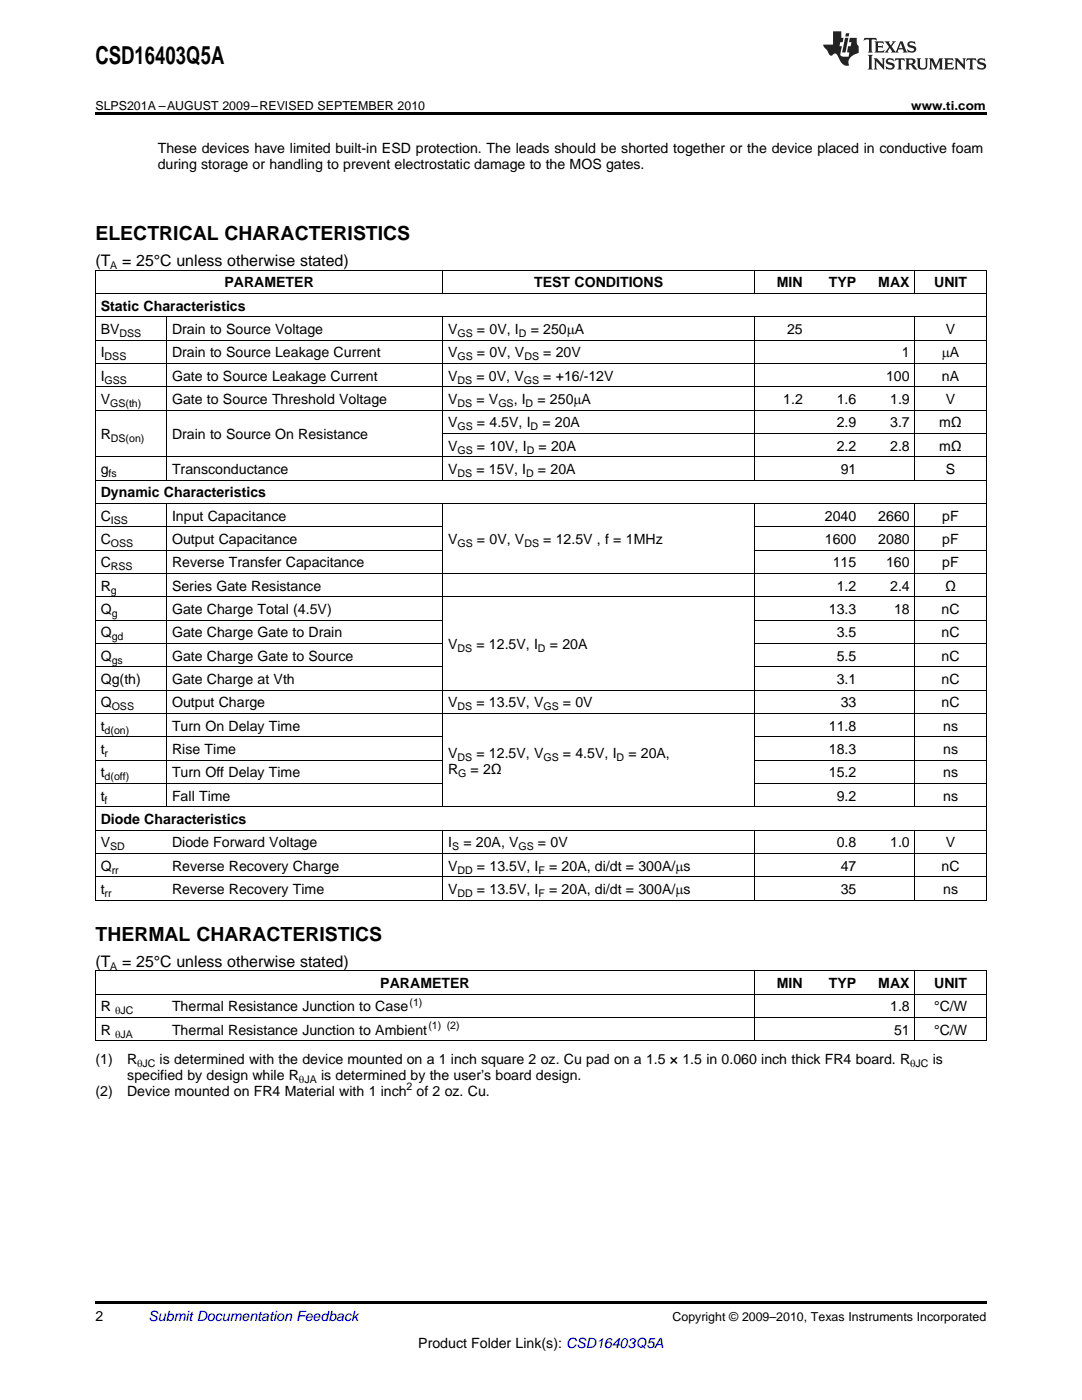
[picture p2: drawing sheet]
<svg xmlns="http://www.w3.org/2000/svg" width="216mm" height="279mm" viewBox="0 0 216 279" stroke-linecap="round" stroke-linejoin="round" font-family="sans-serif">
<defs><g id="words">
<text font-size="4.9" x="19" y="12.8">CSD16403Q5A</text>
<g font-size="3.9">
<text x="19" y="48">ELECTRICAL CHARACTERISTICS</text>
<text x="19" y="187.8">THERMAL CHARACTERISTICS</text>
</g>
<g font-size="3.2">
<text x="19" y="53.1">(T</text>
<text x="24.4" y="53.1">= 25°C unless otherwise stated)</text>
<text x="19" y="193">(T</text>
<text x="24.4" y="193">= 25°C unless otherwise stated)</text>
</g>
<g font-size="2.8">
<text x="31.5" y="30.5">These devices have limited built-in ESD protection. The leads should be shorted together or the device placed in conductive foam</text>
<text x="31.5" y="33.7">during storage or handling to prevent electrostatic damage to the MOS gates.</text>
<text x="44.8" y="57.4">PARAMETER</text>
<text x="106.6" y="57.4">TEST CONDITIONS</text>
<text x="155" y="57.4">MIN</text>
<text x="165.4" y="57.4">TYP</text>
<text x="175.3" y="57.4">MAX</text>
<text x="186.4" y="57.4">UNIT</text>
<text x="20.1" y="62">Static Characteristics</text>
<text x="20.1" y="66.7">BV</text>
<text x="20.1" y="71.3">I</text>
<text x="34.3" y="66.7">Drain to Source Voltage</text>
<text x="34.3" y="71.3">Drain to Source Leakage Current</text>
<text x="89.4" y="66.7">V</text>
<text x="89.4" y="71.3">V</text>
<text x="95.2" y="66.7">= 0V, I</text>
<text x="95.2" y="71.3">= 0V, V</text>
<text x="105.9" y="66.7">= 250mA</text>
<text x="108.4" y="71.3">= 20V</text>
<text x="157.1" y="66.7">25</text>
<text x="180" y="71.3">1</text>
<text x="187.9" y="71.3">mA</text>
<text x="188.7" y="66.7">V</text>
<text x="20.1" y="76">I</text>
<text x="34.3" y="76">Gate to Source Leakage Current</text>
<text x="89.4" y="76">V</text>
<text x="95.1" y="76">= 0V, V</text>
<text x="108.4" y="76">= +16/-12V</text>
<text x="176.8" y="76">100</text>
<text x="188" y="76">nA</text>
<text x="20.1" y="80.6">V</text>
<text x="34.3" y="80.6">Gate to Source Threshold Voltage</text>
<text x="89.4" y="80.6">V</text>
<text x="95.1" y="80.6">= V</text>
<text x="102.5" y="80.6">, I</text>
<text x="107.2" y="80.6">= 250mA</text>
<text x="156.3" y="80.6">1.2</text>
<text x="167" y="80.6">1.6</text>
<text x="177.6" y="80.6">1.9</text>
<text x="188.7" y="80.6">V</text>
<text x="20.1" y="87.6">R</text>
<text x="34.3" y="87.6">Drain to Source On Resistance</text>
<text x="89.4" y="85.3">V</text>
<text x="89.4" y="90">V</text>
<text x="95.2" y="85.3">= 4.5V, I</text>
<text x="95.2" y="90">= 10V, I</text>
<text x="107.5" y="90">= 20A</text>
<text x="108.2" y="85.3">= 20A</text>
<text x="167" y="85.3">2.9</text>
<text x="167" y="90">2.2</text>
<text x="177.6" y="85.3">3.7</text>
<text x="177.6" y="90">2.8</text>
<text x="187.4" y="85.3">mΩ</text>
<text x="187.4" y="90">mΩ</text>
<text x="20.1" y="94.6">g</text>
<text x="34.3" y="94.6">Transconductance</text>
<text x="89.4" y="94.6">V</text>
<text x="95.1" y="94.6">= 15V, I</text>
<text x="107.4" y="94.6">= 20A</text>
<text x="167.7" y="94.6">91</text>
<text x="188.7" y="94.6">S</text>
<text x="20.1" y="99.3">Dynamic Characteristics</text>
<text x="20.1" y="103.9">C</text>
<text x="34.3" y="103.9">Input Capacitance</text>
<text x="164.6" y="103.9">2040</text>
<text x="175.3" y="103.9">2660</text>
<text x="188" y="103.9">pF</text>
<text x="20.1" y="108.6">C</text>
<text x="20.1" y="113.2">C</text>
<text x="34.3" y="108.6">Output Capacitance</text>
<text x="34.3" y="113.2">Reverse Transfer Capacitance</text>
<text x="89.4" y="108.6">V</text>
<text x="95.2" y="108.6">= 0V, V</text>
<text x="108.4" y="108.6">= 12.5V , f = 1MHz</text>
<text x="164.6" y="108.6">1600</text>
<text x="166.2" y="113.2">115</text>
<text x="175.3" y="108.6">2080</text>
<text x="176.8" y="113.2">160</text>
<text x="188" y="108.6">pF</text>
<text x="188" y="113.2">pF</text>
<text x="20.1" y="117.9">R</text>
<text x="34.3" y="117.9">Series Gate Resistance</text>
<text x="167" y="117.9">1.2</text>
<text x="177.6" y="117.9">2.4</text>
<text x="188.6" y="117.9">Ω</text>
<text x="20.1" y="122.6">Q</text>
<text x="34.3" y="122.6">Gate Charge Total (4.5V)</text>
<text x="165.4" y="122.6">13.3</text>
<text x="178.4" y="122.6">18</text>
<text x="187.9" y="122.6">nC</text>
<text x="20.1" y="127.2">Q</text>
<text x="20.1" y="131.9">Q</text>
<text x="34.3" y="127.2">Gate Charge Gate to Drain</text>
<text x="34.3" y="131.9">Gate Charge Gate to Source</text>
<text x="89.4" y="129.5">V</text>
<text x="95.1" y="129.5">= 12.5V, I</text>
<text x="109.7" y="129.5">= 20A</text>
<text x="167" y="127.2">3.5</text>
<text x="167" y="131.9">5.5</text>
<text x="187.9" y="127.2">nC</text>
<text x="187.9" y="131.9">nC</text>
<text x="20.1" y="136.5">Qg(th)</text>
<text x="34.3" y="136.5">Gate Charge at Vth</text>
<text x="167" y="136.5">3.1</text>
<text x="187.9" y="136.5">nC</text>
<text x="20.1" y="141.2">Q</text>
<text x="34.3" y="141.2">Output Charge</text>
<text x="89.4" y="141.2">V</text>
<text x="95.1" y="141.2">= 13.5V, V</text>
<text x="112.3" y="141.2">= 0V</text>
<text x="167.7" y="141.2">33</text>
<text x="187.9" y="141.2">nC</text>
<text x="20.1" y="145.8">t</text>
<text x="34.3" y="145.8">Turn On Delay Time</text>
<text x="165.4" y="145.8">11.8</text>
<text x="188.2" y="145.8">ns</text>
<text x="20.1" y="150.5">t</text>
<text x="20.1" y="155.2">t</text>
<text x="34.3" y="150.5">Rise Time</text>
<text x="34.3" y="155.2">Turn Off Delay Time</text>
<text x="89.4" y="151.2">V</text>
<text x="89.4" y="154.4">R</text>
<text x="93.9" y="154.4">= 2Ω</text>
<text x="95.1" y="151.2">= 12.5V, V</text>
<text x="112.3" y="151.2">= 4.5V, I</text>
<text x="125.4" y="151.2">= 20A,</text>
<text x="165.4" y="150.5">18.3</text>
<text x="165.4" y="155.2">15.2</text>
<text x="188.2" y="150.5">ns</text>
<text x="188.2" y="155.2">ns</text>
<text x="20.1" y="159.8">t</text>
<text x="34.3" y="159.8">Fall Time</text>
<text x="167" y="159.8">9.2</text>
<text x="188.2" y="159.8">ns</text>
<text x="20.1" y="164.5">Diode Characteristics</text>
<text x="20.1" y="169.1">V</text>
<text x="20.1" y="173.8">Q</text>
<text x="34.3" y="169.1">Diode Forward Voltage</text>
<text x="34.3" y="173.8">Reverse Recovery Charge</text>
<text x="89.4" y="169.1">I</text>
<text x="89.4" y="173.8">V</text>
<text x="92.5" y="169.1">= 20A, V</text>
<text x="95.2" y="173.8">= 13.5V, I</text>
<text x="107.4" y="169.1">= 0V</text>
<text x="109.6" y="173.8">= 20A, di/dt = 300A/ms</text>
<text x="167" y="169.1">0.8</text>
<text x="167.7" y="173.8">47</text>
<text x="177.6" y="169.1">1.0</text>
<text x="187.9" y="173.8">nC</text>
<text x="188.7" y="169.1">V</text>
<text x="20.1" y="178.4">t</text>
<text x="34.3" y="178.4">Reverse Recovery Time</text>
<text x="89.4" y="178.4">V</text>
<text x="95.2" y="178.4">= 13.5V, I</text>
<text x="109.6" y="178.4">= 20A, di/dt = 300A/ms</text>
<text x="167.7" y="178.4">35</text>
<text x="188.2" y="178.4">ns</text>
<text x="75.9" y="197.2">PARAMETER</text>
<text x="155" y="197.2">MIN</text>
<text x="165.4" y="197.2">TYP</text>
<text x="175.3" y="197.2">MAX</text>
<text x="186.4" y="197.2">UNIT</text>
<text x="20.1" y="201.9">R</text>
<text x="34.3" y="201.9">Thermal Resistance Junction to Case</text>
<text x="177.6" y="201.9">1.8</text>
<text x="186.4" y="201.9">°C/W</text>
<text x="20.1" y="206.5">R</text>
<text x="34.3" y="206.5">Thermal Resistance Junction to Ambient</text>
<text x="178.4" y="206.5">51</text>
<text x="186.4" y="206.5">°C/W</text>
<text x="19" y="212.4">(1)</text>
<text x="25.4" y="212.4">R</text>
<text x="25.4" y="215.5">specified by design while R</text>
<text x="31.9" y="212.4">is determined with the device mounted on a 1 inch square 2 oz. Cu pad on a 1.5 × 1.5 in 0.060 inch thick FR4 board. R</text>
<text x="64.1" y="215.5">is determined by the user’s board design.</text>
<text x="186.1" y="212.4">is</text>
<text x="19" y="218.7">(2)</text>
<text x="25.4" y="218.7">Device mounted on FR4 Material with 1 inch of 2 oz. Cu.</text>
<text x="19" y="263.6">2</text>
<text x="83.5" y="269">Product Folder Link(s): CSD16403Q5A</text>
</g>
<text font-size="2.8" fill="#0000c8" x="29.6" y="263.6">Submit Documentation Feedback</text>
<g font-size="2.5">
<text x="19" y="21.9">SLPS201A –AUGUST 2009–REVISED SEPTEMBER 2010</text>
<text x="181.8" y="21.9">www.ti.com</text>
<text x="134.2" y="263.6">Copyright © 2009–2010, Texas Instruments Incorporated</text>
</g>
<g font-size="2.1">
<text x="22" y="53.8">A</text>
<text x="20.9" y="71.9">DSS</text>
<text x="23.8" y="67.2">DSS</text>
<text x="91.3" y="67.2">GS</text>
<text x="91.3" y="71.9">GS</text>
<text x="103.5" y="67.2">D</text>
<text x="104.6" y="71.9">DS</text>
<text x="20.9" y="76.6">GSS</text>
<text x="91.3" y="76.6">DS</text>
<text x="104.5" y="76.6">GS</text>
<text x="22" y="81.2">GS(th)</text>
<text x="91.3" y="81.2">DS</text>
<text x="99.4" y="81.2">GS</text>
<text x="104.9" y="81.2">D</text>
<text x="22.1" y="88.2">DS(on)</text>
<text x="91.3" y="85.9">GS</text>
<text x="105.9" y="85.9">D</text>
<text x="21.7" y="95.2">fs</text>
<text x="91.3" y="90.5">GS</text>
<text x="91.3" y="95.2">DS</text>
<text x="105" y="95.2">D</text>
<text x="105.1" y="90.5">D</text>
<text x="22.1" y="104.5">ISS</text>
<text x="22.1" y="109.1">OSS</text>
<text x="22.1" y="113.8">RSS</text>
<text x="91.3" y="109.1">GS</text>
<text x="104.6" y="109.1">DS</text>
<text x="22.1" y="118.5">g</text>
<text x="22.3" y="123.1">g</text>
<text x="22.3" y="127.8">gd</text>
<text x="91.3" y="130.1">DS</text>
<text x="107.4" y="130.1">D</text>
<text x="22.3" y="132.4">gs</text>
<text x="22.3" y="141.7">OSS</text>
<text x="91.3" y="141.7">DS</text>
<text x="108.4" y="141.7">GS</text>
<text x="20.9" y="146.4">d(on)</text>
<text x="20.9" y="151.1">r</text>
<text x="20.9" y="155.7">d(off)</text>
<text x="91.3" y="151.8">DS</text>
<text x="91.4" y="155">G</text>
<text x="108.4" y="151.8">GS</text>
<text x="123" y="151.8">D</text>
<text x="20.9" y="160.4">f</text>
<text x="22" y="169.7">SD</text>
<text x="90.2" y="169.7">S</text>
<text x="103.5" y="169.7">GS</text>
<text x="20.9" y="179">rr</text>
<text x="22.3" y="174.3">rr</text>
<text x="91.3" y="174.3">DD</text>
<text x="91.3" y="179">DD</text>
<text x="107.5" y="174.3">F</text>
<text x="107.5" y="179">F</text>
<text x="22" y="193.6">A</text>
<text x="23" y="202.4">qJC</text>
<text x="81.7" y="200.7">(1)</text>
<text x="23" y="207.1">qJA</text>
<text x="85.5" y="205.4">(1) (2)</text>
<text x="27.3" y="212.9">qJC</text>
<text x="181.6" y="212.9">qJC</text>
<text x="59.7" y="216.1">qJA</text>
<text x="81.1" y="217.6">2</text>
</g>
</g></defs>
<g fill="#231f20">
<path d="M172.5 7.6l-.1 .5 .4-.2h.6v.1v2.1l-.2 .4h.9l-.2-.4v-2.1l.1-.1h.5l.5 .2-.2-.5zM174.5 8.3l.2 .3v1.5l-.2 .4h1.8l.2-.6a1.04 1.04 0 0 1-1.3 .2v-.7h.6l.3 .2v-.6l-.3 .2h-.6v-.6l.8-.1 .4 .3-.2-.5zM176.5 8.3l.9 1.1-.9 1.1h.8l-.2-.2 .4-.7 .5 .7-.2 .2h1.5l-.2-.2 .2-.4h.9l.1 .4-.2 .2h1l-.3-.3-.7-1.9h-.5l-.9 2-.8-1 .9-1h-.8l.1 .3-.4 .5-.3-.6 .1-.2zM179.7 8.6l.4 1h-.7zM181.3 8.4a.63 .63 0 0 0-.2 .7 .63 .63 0 0 0 .6 .4l.6 .2 .1 .2a.75 .75 0 0 1-.7 .4 .75 .75 0 0 1-.6-.5l.1 .7 .1-.1a1.11 1.11 0 0 0 1.5-.6 1.13 1.13 0 0 0-1.2-.8l-.1-.4a1.04 1.04 0 0 1 1.2 .2l-.2-.5-.2 .1-.4-.2zM173.2 10.9l.2 .4v2.2l-.2 .4h1l-.3-.4v-2.2l.3-.4zM174.3 11.6l.3 .4v1.5l-.3 .4h.8l-.2-.4v-1.3l1.5 1.7v-1.9l.2-.4h-.7l.2 .4v.9l-1.1-1.3zM177 11.8a.62 .62 0 0 0-.2 .7 .62 .62 0 0 0 .6 .4l.6 .1 .1 .3a.76 .76 0 0 1-.7 .3 .76 .76 0 0 1-.7-.4l.2 .7 .1-.1a1.11 1.11 0 0 0 1.5-.6 1.13 1.13 0 0 0-1.2-.8l-.1-.4a1.04 1.04 0 0 1 1.2 .2l-.2-.6-.2 .1-.5-.1zM178.7 11.6l-.2 .6a.61 .61 0 0 1 .8-.3v1.6l-.2 .4h.9l-.2-.4v-1.6a.63 .63 0 0 1 .7 .3l-.1-.6zM180.6 11.6l.3 .4v1.5l-.3 .4h1l-.2-.2-.1-.8 .6 .2a.76 .76 0 0 0 1.2 .7l-1-1a.58 .58 0 0 0 .6-.5 .58 .58 0 0 0-.5-.6zM181.4 11.9h.1a.45 .45 0 0 1 .5 .1 .45 .45 0 0 1 .1 .5l-.8 .2zM182.9 11.6l.2 .2a2.17 2.17 0 0 0 .3 1.9 .99 .99 0 0 0 1.6-.6v-1.1l.2-.4h-.7l.2 .2a1.92 1.92 0 0 1-.2 1.8 .6 .6 0 0 1-.9-.5v-1.1l.2-.4zM185.4 11.6l.2 .4v1.5l-.2 .4h.7l-.2-.4v-1.4l.8 1.8 .8-1.8v1.4l-.2 .4h.9l-.2-.4v-1.5l.2-.4h-.8l-.6 1.5-.6-1.5zM188.4 11.6l.2 .4v1.5l-.2 .4h1.8l.1-.6a1.04 1.04 0 0 1-1.2 .1v-.6h.5l.4 .2v-.6l-.4 .2h-.5v-.7h.8l.3 .3-.1-.6zM190.5 11.6l.2 .4v1.5l-.2 .4h.7l-.2-.4v-1.3l1.5 1.7v-1.9l.2-.4h-.7l.2 .4v.9l-1.1-1.3zM192.9 11.6l-.1 .6a.61 .61 0 0 1 .7-.3l.1 1.6-.3 .4h1l-.3-.4 .1-1.6a.63 .63 0 0 1 .7 .3l-.1-.6zM195.2 11.8a.62 .62 0 0 0-.2 .7 .62 .62 0 0 0 .6 .4l.6 .1 .1 .3a.76 .76 0 0 1-.7 .3 .76 .76 0 0 1-.6-.4l.1 .7 .1-.1a1.11 1.11 0 0 0 1.6-.6 1.13 1.13 0 0 0-1.3-.8l-.1-.4a1.04 1.04 0 0 1 1.2 .2l-.1-.6-.2 .1-.5-.1z"/>
<path d="M166.2 6.3v2.6h-1.9v.4l.8 .9a.91 .91 0 0 0 1 .8 .56 .56 0 0 1 .5-.3 .56 .56 0 0 1 .5 .3l.4 .8a1.53 1.53 0 0 0 1.9 1.2 1.54 1.54 0 0 1 1-2.1l.9-.3v-1.4a1.52 1.52 0 0 1-.4-1.6h-1.3l-.2 .8h.5l-.2 .8h-.5l-.1 1v.2l.4 .1-.2 .8a1.93 1.93 0 0 1-1.6-.3l.3-1.8h-.5l.2-.8h.4l.2-.8h-.4v-1.3zM168.6 7.6l-.6 2.9h.7l.6-2.9zM168.8 6.6l-.1 .7h.6l.2-.7z"/>
</g>
<path d="M19 22.5h177.8v.5h-177.8zM19 259.7h177.8v.5h-177.8z" fill="#000"/>
<g fill="none" stroke="#000" stroke-width=".2">
<path d="M19 58.6h177.8M19 53.9h177.8M19.1 54v125.7M88.3 54v4.6M150.5 54v4.6M182.5 54v4.6M196.8 54v125.7M19 77.2h177.8M19 72.5h177.8M19 67.9h177.8M19 63.2h177.8M33.2 63.3v32.6"/>
<path d="M88.3 63.3v32.6M150.5 63.3v32.6M182.5 63.3v32.6M19 95.8h177.8M19 91.2h177.8M19 81.9h177.8M88.4 86.5h108.4M19 119.1h177.8M19 114.5h177.8M19 109.8h69.4M19 105.1h69.4M19 100.5h177.8"/>
<path d="M33.2 100.5v60.6M88.3 100.5v60.6M150.5 100.5v60.6M150.6 109.8h46.2M150.6 105.1h46.2M182.5 100.5v60.6M19 137.7h177.8M19 133.1h69.4M19 128.4h69.4M19 123.8h69.4M150.6 133.1h46.2M150.6 128.4h46.2"/>
<path d="M150.6 123.8h46.2M19 156.4h69.4M19 151.7h69.4M19 147.1h69.4M19 142.4h177.8M150.6 156.4h46.2M150.6 151.7h46.2M150.6 147.1h46.2M19 179.7h177.8M19 175h177.8M19 170.3h177.8M19 165.7h177.8"/>
<path d="M19 161h177.8M88.3 165.7v14M150.5 165.7v14M182.5 165.7v14M19 198.4h177.8M19 193.8h177.8M19.1 193.8v14M150.5 193.8v14M182.5 193.8v14M196.8 193.8v14M19 207.7h177.8M19 203.1h177.8"/>
</g>
<use href="#words"/>
</svg>
